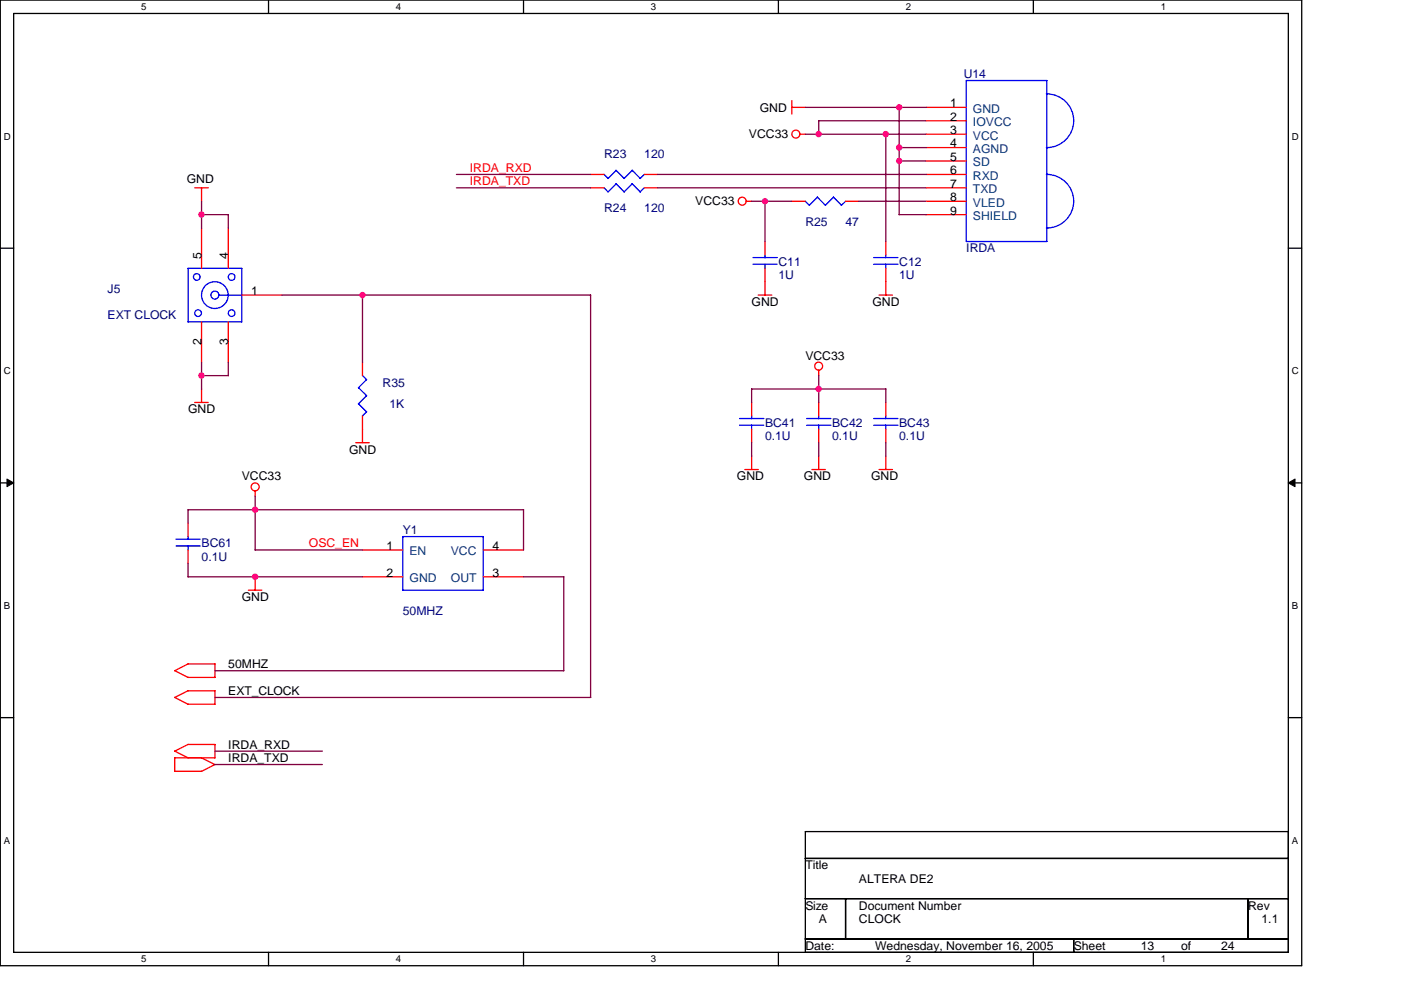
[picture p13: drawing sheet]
<svg xmlns="http://www.w3.org/2000/svg" width="297mm" height="210mm" viewBox="0 0 297 210" stroke-linecap="round" stroke-linejoin="round" font-family="sans-serif">
<defs><g id="words">
<g font-size="2.6" fill="#000080">
<text x="204.3" y="16.6">U14</text>
<text x="128.1" y="33.6">R23</text>
<text x="136.6" y="33.6">120</text>
<text x="128.1" y="45">R24</text>
<text x="136.6" y="45">120</text>
<text x="170.7" y="47.8">R25</text>
<text x="179.3" y="47.8">47</text>
<text x="204.9" y="53.5">IRDA</text>
<text x="165.1" y="56.4">C11</text>
<text x="165.1" y="59.2">1U</text>
<text x="190.6" y="56.4">C12</text>
<text x="190.6" y="59.2">1U</text>
<text x="22.8" y="62.1">J5</text>
<text x="22.8" y="67.8">EXT CLOCK</text>
<text x="81.1" y="82">R35</text>
<text x="82.5" y="86.5">1K</text>
<text x="162.2" y="90.5">BC41</text>
<text x="162.2" y="93.3">0.1U</text>
<text x="176.4" y="90.5">BC42</text>
<text x="176.4" y="93.3">0.1U</text>
<text x="190.6" y="90.5">BC43</text>
<text x="190.6" y="93.3">0.1U</text>
<text x="85.4" y="113.3">Y1</text>
<text x="42.7" y="116.1">BC61</text>
<text x="42.7" y="119">0.1U</text>
<text x="85.4" y="130.3">50MHZ</text>
</g>
<g font-size="2.6">
<text x="161.1" y="23.7">GND</text>
<text x="201.4" y="22.8">1</text>
<text x="158.8" y="29.3">VCC33</text>
<text x="201.4" y="28.4">3</text>
<text x="201.4" y="25.6">2</text>
<text x="201.4" y="31.3">4</text>
<text x="201.4" y="34.1">5</text>
<text x="39.6" y="38.7">GND</text>
<text x="201.4" y="37">6</text>
<text x="201.4" y="39.8">7</text>
<text x="147.4" y="43.6">VCC33</text>
<text x="201.4" y="42.7">8</text>
<text x="201.4" y="45.5">9</text>
<text x="42.7" y="54.9" transform="rotate(-90 42.7 54.9)">5</text>
<text x="48.4" y="54.9" transform="rotate(-90 48.4 54.9)">4</text>
<text x="53.3" y="62.6">1</text>
<text x="159.4" y="64.9">GND</text>
<text x="185" y="64.9">GND</text>
<text x="42.7" y="73.2" transform="rotate(-90 42.7 73.2)">2</text>
<text x="48.4" y="73.2" transform="rotate(-90 48.4 73.2)">3</text>
<text x="170.7" y="76.3">VCC33</text>
<text x="39.9" y="87.7">GND</text>
<text x="51.3" y="101.9">VCC33</text>
<text x="74" y="96.2">GND</text>
<text x="156.2" y="101.9">GND</text>
<text x="170.5" y="101.9">GND</text>
<text x="184.7" y="101.9">GND</text>
<text x="82" y="116.6">1</text>
<text x="104.5" y="116.6">4</text>
<text x="82" y="122.3">2</text>
<text x="104.5" y="122.3">3</text>
<text x="51.3" y="127.5">GND</text>
<text x="48.4" y="141.7">50MHZ</text>
<text x="48.4" y="147.4">EXT_CLOCK</text>
<text x="48.4" y="158.8">IRDA_RXD</text>
<text x="48.4" y="161.6">IRDA_TXD</text>
<text x="170.7" y="184.4">Title</text>
<text x="182.1" y="187.2">ALTERA DE2</text>
<text x="170.7" y="192.9">Size</text>
<text x="173.6" y="195.8">A</text>
<text x="182.1" y="192.9">Document Number</text>
<text x="182.1" y="195.8">CLOCK</text>
<text x="264.6" y="192.9">Rev</text>
<text x="267.5" y="195.8">1.1</text>
<text x="170.7" y="201.5">Date:</text>
<text x="185.5" y="201.5">Wednesday, November 16, 2005</text>
<text x="227.6" y="201.5">Sheet</text>
<text x="241.9" y="201.5">13</text>
<text x="250.4" y="201.5">of</text>
<text x="258.9" y="201.5">24</text>
</g>
<g font-size="2.6" fill="#004080">
<text x="206.3" y="23.9">GND</text>
<text x="206.3" y="29.6">VCC</text>
<text x="206.3" y="26.8">IOVCC</text>
<text x="206.3" y="32.5">AGND</text>
<text x="206.3" y="35.3">SD</text>
<text x="206.3" y="38.2">RXD</text>
<text x="206.3" y="41">TXD</text>
<text x="206.3" y="43.9">VLED</text>
<text x="206.3" y="46.7">SHIELD</text>
<text x="86.8" y="117.8">EN</text>
<text x="95.6" y="117.8">VCC</text>
<text x="86.8" y="123.5">GND</text>
<text x="95.6" y="123.5">OUT</text>
</g>
<g font-size="2.6" fill="#f00">
<text x="99.6" y="36.4">IRDA_RXD</text>
<text x="99.6" y="39.3">IRDA_TXD</text>
<text x="65.5" y="116.1">OSC_EN</text>
</g>
<g font-size="2">
<text x="29.9" y="2.1">5</text>
<text x="83.9" y="2.1">4</text>
<text x="138" y="2.1">3</text>
<text x="192" y="2.1">2</text>
<text x="246.1" y="2.1">1</text>
<text x=".8" y="29.6">D</text>
<text x="273.9" y="29.6">D</text>
<text x=".8" y="79.4">C</text>
<text x="273.9" y="79.4">C</text>
<text x=".8" y="129.2">B</text>
<text x="273.9" y="129.2">B</text>
<text x=".8" y="178.9">A</text>
<text x="273.9" y="178.9">A</text>
<text x="29.9" y="204.1">5</text>
<text x="83.9" y="204.1">4</text>
<text x="138" y="204.1">3</text>
<text x="192" y="204.1">2</text>
<text x="246.1" y="204.1">1</text>
</g>
</g></defs>
<path d="M.1 0h275.9v204.8h-275.9zM2.9 2.9h270.3v199.1h-270.3z" fill="none" stroke="#000" stroke-width=".28"/>
<g fill="#fff">
<path d="M29.9 .3h1.1v2.3h-1.1z"/>
<path d="M29.9 202.3h1.1v2.3h-1.1z"/>
</g>
<path d="M56.9 0v2.9M56.9 202v2.8" fill="none" stroke="#000" stroke-width=".28"/>
<g fill="#fff">
<path d="M83.9 .3h1.2v2.3h-1.2z"/>
<path d="M83.9 202.3h1.2v2.3h-1.2z"/>
</g>
<path d="M111 0v2.9M111 202v2.8" fill="none" stroke="#000" stroke-width=".28"/>
<g fill="#fff">
<path d="M138 .3h1.1v2.3h-1.1z"/>
<path d="M138 202.3h1.1v2.3h-1.1z"/>
</g>
<path d="M165 0v2.9M165 202v2.8" fill="none" stroke="#000" stroke-width=".28"/>
<g fill="#fff">
<path d="M192 .3h1.2v2.3h-1.2z"/>
<path d="M192 202.3h1.2v2.3h-1.2z"/>
</g>
<path d="M219.1 0v2.9M219.1 202v2.8" fill="none" stroke="#000" stroke-width=".28"/>
<g fill="#fff">
<path d="M246.1 .3h1.1v2.3h-1.1z"/>
<path d="M246.1 202.3h1.1v2.3h-1.1z"/>
<path d="M.8 27.7h1.5v2.3h-1.5z"/>
<path d="M273.9 27.7h1.5v2.3h-1.5z"/>
<path d="M.8 77.5h1.5v2.3h-1.5z"/>
<path d="M273.9 77.5h1.5v2.3h-1.5z"/>
</g>
<path d="M.1 52.6h2.8M273.2 52.6h2.8" fill="none" stroke="#000" stroke-width=".28"/>
<g fill="#fff">
<path d="M.8 127.3h1.4v2.3h-1.4z"/>
<path d="M273.9 127.3h1.3v2.3h-1.3z"/>
</g>
<path d="M.1 102.4h2.8M273.2 102.4h2.8" fill="none" stroke="#000" stroke-width=".28"/>
<path d="M1.5 101.6l1.4 .8-1.4 .8zM273.2 102.4l1.4-.8v1.6z" fill="#000" stroke="#000" stroke-width=".21"/>
<g fill="#fff">
<path d="M.8 177.1h1.4v2.3h-1.4z"/>
<path d="M273.9 177.1h1.3v2.3h-1.3z"/>
</g>
<path d="M.1 152.2h2.8M273.2 152.2h2.8M170.7 176.4h102.5v25.6h-102.5zM170.7 182.1h102.5M170.7 190.6h102.5M170.7 199.2h102.5M179.3 190.6v8.6M227.6 199.2v2.8M264.6 190.6v8.6" fill="none" stroke="#000" stroke-width=".28"/>
<g fill="none" stroke="#f00" stroke-width=".28">
<path d="M41.3 39.8h2.9M42.7 39.8v2.9M125.2 39.8h2.9M125.2 37h2.9M136.6 39.8h2.8M136.6 37h2.8M167.9 22.8h2.9M167.9 21.3v2.9M169.6 28.5h1.2M196.3 39.8h8.6M196.3 28.5h8.6M196.3 22.8h8.6"/>
<path d="M196.3 37h8.6M196.3 31.3h8.6M196.3 25.6h8.6M196.3 34.1h8.6M42.7 48.4v8.5M48.4 48.4v8.5M158.2 42.7h1.2M162.2 51.2v2.9M162.2 56.9v5.7M167.9 42.7h2.8M179.3 42.7h2.8M187.8 51.2v2.9"/>
<path d="M187.8 56.9v5.7M196.3 42.7h8.6M196.3 45.5h8.6M42.7 68.3v8.5M48.4 68.3v8.5M51.3 62.6h8.5M76.9 76.8v2.9M160.8 62.6h2.8M173.6 78.5v1.2M186.4 62.6h2.8M41.3 85.4h2.9M42.7 82.5v2.9"/>
<path d="M75.4 93.9h2.9M76.9 88.2v5.7M157.9 99.6h2.9M159.4 85.4v2.8M159.4 91v2.9M159.4 96.7v2.9M172.1 99.6h2.9M173.6 85.4v2.8M173.6 91v2.9M173.6 96.7v2.9M186.4 99.6h2.8M187.8 85.4v2.8"/>
<path d="M187.8 91v2.9M187.8 96.7v2.9M39.9 111v2.8M39.9 116.6v2.9M54.1 104.1v1.2M76.9 116.6h8.5M102.5 116.6h8.5M52.7 125.2h2.8M54.1 122.3v2.9M76.9 122.3h8.5M102.5 122.3h8.5M37 159.3l2.9 1.4"/>
<path d="M37 147.9l2.9 1.5h5.7M39.9 157.9h5.7v2.9l-8.6-.1M39.9 140.8h5.7v2.9h-5.7l-2.9-1.5M39.9 146.5h5.7v2.9M39.9 157.9l-2.9 1.4M39.9 140.8l-2.9 1.5M39.9 146.5l-2.9 1.4M37 163.6h5.7M37 160.7v2.9M42.7 160.7l2.9 1.5M45.6 162.2l-2.9 1.4"/>
<circle cx="168.7" cy="28.4" r=".85"/>
<circle cx="157.4" cy="42.7" r=".84"/>
<circle cx="173.6" cy="77.7" r=".84"/>
<circle cx="54.1" cy="103.3" r=".85"/>
</g>
<g fill="none" stroke="#00f" stroke-width=".28">
<path d="M204.9 17.1h17.1v34.1h-17.1zM221.9 19.9a5.7 5.7 0 0 1 5.7 5.7 5.7 5.7 0 0 1-5.7 5.7M130.6 36.1l1.7 1.7M130.6 39l1.7 1.7M130.6 36.1l-1.7 1.8-.8-.9M130.6 39l-1.7 1.7-.8-.9M134 36.1l1.7 1.7M134 39l1.7 1.7M134 36.1l-1.7 1.8M134 39l-1.7 1.7M136.6 37l-.9 .9M136.6 39.8l-.9 .9"/>
<path d="M221.9 37a5.7 5.7 0 0 1 5.7 5.7 5.7 5.7 0 0 1-5.7 5.7M39.9 56.9h11.4v11.4h-11.4zM159.6 56h5.2M159.6 54.6h5.2M162.2 54.1v.6M162.2 56v.9M170.7 42.7l.9 .8M173.3 41.8l1.7 1.7M173.3 41.8l-1.7 1.8M178.4 43.5l-1.7-1.7-1.7 1.8M179.3 42.7l-.9 .9M185.2 56h5.2"/>
<path d="M185.2 54.6h5.2M187.8 54.1v.6M187.8 56v.9M46.4 62.6h4.9M76.9 79.7l.8 .8M76 82.2l1.7 1.7M77.7 80.5l-1.7 1.8M77.7 83.9l-1.7 1.8 1.7 1.7M77.7 87.4l-.9 .8M156.8 90.2h5.1M156.8 88.8h5.1M159.4 88.2v.6"/>
<path d="M159.4 90.2v.8M171 90.2h5.2M171 88.8h5.2M173.6 88.2v.6M173.6 90.2v.8M185.2 90.2h5.2M185.2 88.8h5.2M187.8 88.2v.6M187.8 90.2v.8M37.3 115.8h5.2M37.3 114.4h5.2M39.9 113.8v.6"/>
<path d="M39.9 115.8v.8M85.4 113.8h17.1v11.4h-17.1z"/>
<circle cx="41.7" cy="58.7" r=".7"/>
<circle cx="49.1" cy="58.7" r=".71"/>
<circle cx="42" cy="66.4" r=".71"/>
<circle cx="45.5" cy="62.6" r="2.83"/>
<circle cx="45.6" cy="62.6" r=".84"/>
<circle cx="49.1" cy="66.4" r=".71"/>
</g>
<g fill="none" stroke="#800040" stroke-width=".28">
<path d="M96.8 37h28.4M96.8 39.8h28.4M139.4 39.8h56.9M139.4 37h57M170.7 28.5h25.6M170.7 22.8h25.7M173.6 25.6h22.7M173.6 25.6v2.9M187.8 28.4v22.8M190.6 31.3h5.7M190.6 34.1h5.7M190.6 22.8v22.7"/>
<path d="M42.7 42.7v5.7M42.7 45.5h5.7M48.4 45.5v2.9M159.4 42.7h8.5M162.2 42.7v8.5M182.1 42.7h14.2M190.6 45.5h5.7M42.7 76.8v5.7M48.4 76.8v2.9h-5.7M59.8 62.6h65.4M76.9 62.6v14.2M125.2 62.6v85.3"/>
<path d="M173.6 79.7v5.7M159.4 82.5v2.9M159.4 93.9v2.9M159.4 82.5h28.4M173.6 93.9v2.9M187.8 82.5v2.9M187.8 93.9v2.9M39.9 111v-2.9h71.1v8.6M39.9 119.5v2.9M54.1 116.6h22.8M54.1 105.3v11.3M39.9 122.3h37"/>
<path d="M111 122.3h8.5v20h-74M45.6 159.3h22.7M45.6 147.9h79.6M45.6 162.2h22.7"/>
</g>
<g fill="#f0f" stroke="#f0f" stroke-width=".28">
<circle cx="54.1" cy="122.3" r=".57"/>
<circle cx="54.1" cy="108.1" r=".57"/>
<circle cx="42.7" cy="45.5" r=".56"/>
<circle cx="42.7" cy="79.7" r=".56"/>
<circle cx="76.9" cy="62.6" r=".55"/>
<circle cx="187.8" cy="28.4" r=".56"/>
<circle cx="190.6" cy="34.1" r=".55"/>
<circle cx="190.6" cy="22.8" r=".56"/>
<circle cx="173.6" cy="28.4" r=".56"/>
<circle cx="173.6" cy="82.5" r=".57"/>
<circle cx="190.6" cy="31.3" r=".56"/>
<circle cx="162.2" cy="42.7" r=".55"/>
</g>
<use href="#words"/>
</svg>
